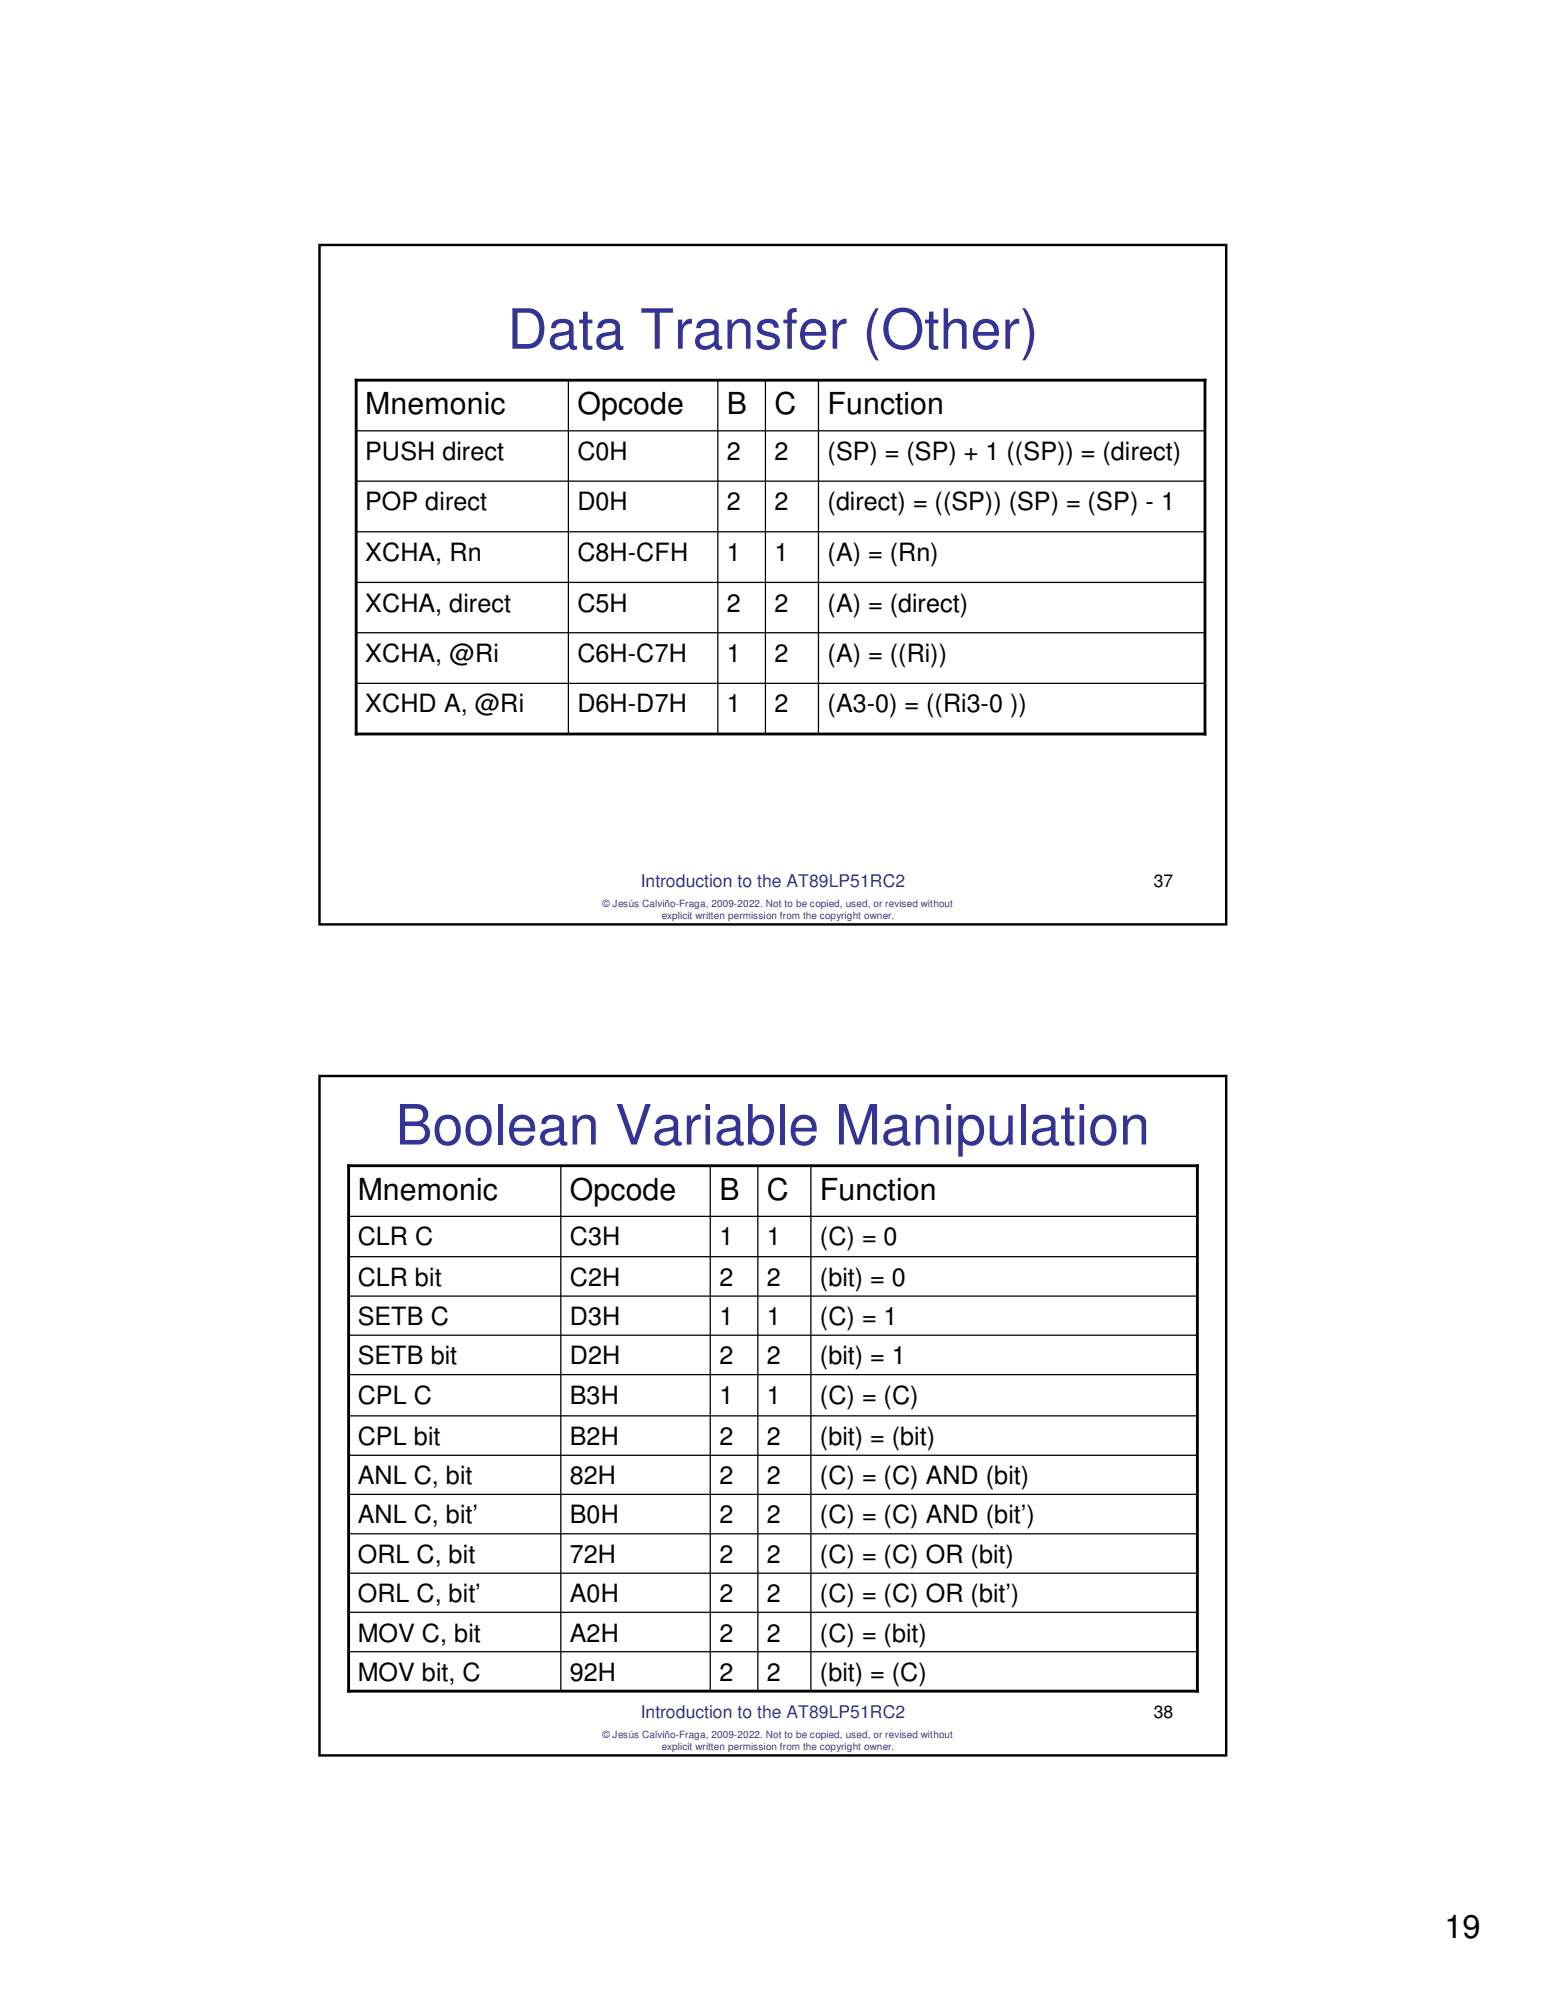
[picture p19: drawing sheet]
<svg xmlns="http://www.w3.org/2000/svg" width="216mm" height="279mm" viewBox="0 0 216 279" stroke-linecap="round" stroke-linejoin="round" font-family="sans-serif">
<defs><g id="words">
<g font-size="7.7" fill="#339">
<text x="70.9" y="48.7">Data Transfer (Other)</text>
<text x="55.2" y="159.8">Boolean Variable Manipulation</text>
</g>
<text font-size="4.6" x="201.7" y="270.6">19</text>
<g font-size="4.2">
<text x="51" y="57.8">Mnemonic</text>
<text x="80.6" y="57.8">Opcode</text>
<text x="101.5" y="57.8">B</text>
<text x="108.2" y="57.8">C</text>
<text x="115.6" y="57.8">Function</text>
<text x="50" y="167.5">Mnemonic</text>
<text x="79.6" y="167.5">Opcode</text>
<text x="100.5" y="167.5">B</text>
<text x="107.1" y="167.5">C</text>
<text x="114.5" y="167.5">Function</text>
</g>
<g font-size="3.5">
<text x="51" y="64.2">PUSH direct</text>
<text x="80.6" y="64.2">C0H</text>
<text x="101.5" y="64.2">2</text>
<text x="108.2" y="64.2">2</text>
<text x="115.6" y="64.2">(SP) = (SP) + 1 ((SP)) = (direct)</text>
<text x="51" y="71.2">POP direct</text>
<text x="80.6" y="71.2">D0H</text>
<text x="101.5" y="71.2">2</text>
<text x="108.2" y="71.2">2</text>
<text x="115.6" y="71.2">(direct) = ((SP)) (SP) = (SP) - 1</text>
<text x="51" y="78.3">XCHA, Rn</text>
<text x="80.6" y="78.3">C8H-CFH</text>
<text x="101.5" y="78.3">1</text>
<text x="108.2" y="78.3">1</text>
<text x="115.6" y="78.3">(A) = (Rn)</text>
<text x="51" y="85.4">XCHA, direct</text>
<text x="80.6" y="85.4">C5H</text>
<text x="101.5" y="85.4">2</text>
<text x="108.2" y="85.4">2</text>
<text x="115.6" y="85.4">(A) = (direct)</text>
<text x="51" y="92.4">XCHA, @Ri</text>
<text x="80.6" y="92.4">C6H-C7H</text>
<text x="101.5" y="92.4">1</text>
<text x="108.2" y="92.4">2</text>
<text x="115.6" y="92.4">(A) = ((Ri))</text>
<text x="51" y="99.5">XCHD A, @Ri</text>
<text x="80.6" y="99.5">D6H-D7H</text>
<text x="101.5" y="99.5">1</text>
<text x="108.2" y="99.5">2</text>
<text x="115.6" y="99.5">(A3-0) = ((Ri3-0 ))</text>
<text x="50" y="173.9">CLR C</text>
<text x="79.6" y="173.9">C3H</text>
<text x="100.5" y="173.9">1</text>
<text x="107.1" y="173.9">1</text>
<text x="114.5" y="173.9">(C) = 0</text>
<text x="50" y="179.5">CLR bit</text>
<text x="79.6" y="179.5">C2H</text>
<text x="100.5" y="179.5">2</text>
<text x="107.1" y="179.5">2</text>
<text x="114.5" y="179.5">(bit) = 0</text>
<text x="50" y="185">SETB C</text>
<text x="79.6" y="185">D3H</text>
<text x="100.5" y="185">1</text>
<text x="107.1" y="185">1</text>
<text x="114.5" y="185">(C) = 1</text>
<text x="50" y="190.5">SETB bit</text>
<text x="79.6" y="190.5">D2H</text>
<text x="100.5" y="190.5">2</text>
<text x="107.1" y="190.5">2</text>
<text x="114.5" y="190.5">(bit) = 1</text>
<text x="50" y="196">CPL C</text>
<text x="79.6" y="196">B3H</text>
<text x="100.5" y="196">1</text>
<text x="107.1" y="196">1</text>
<text x="114.5" y="196">(C) = (C)</text>
<text x="50" y="201.8">CPL bit</text>
<text x="79.6" y="201.8">B2H</text>
<text x="100.5" y="201.8">2</text>
<text x="107.1" y="201.8">2</text>
<text x="114.5" y="201.8">(bit) = (bit)</text>
<text x="50" y="207.3">ANL C, bit</text>
<text x="79.6" y="207.3">82H</text>
<text x="100.5" y="207.3">2</text>
<text x="107.1" y="207.3">2</text>
<text x="114.5" y="207.3">(C) = (C) AND (bit)</text>
<text x="50" y="212.7">ANL C, bit’</text>
<text x="79.6" y="212.7">B0H</text>
<text x="100.5" y="212.7">2</text>
<text x="107.1" y="212.7">2</text>
<text x="114.5" y="212.7">(C) = (C) AND (bit’)</text>
<text x="50" y="218.2">ORL C, bit</text>
<text x="79.6" y="218.2">72H</text>
<text x="100.5" y="218.2">2</text>
<text x="107.1" y="218.2">2</text>
<text x="114.5" y="218.2">(C) = (C) OR (bit)</text>
<text x="50" y="223.7">ORL C, bit’</text>
<text x="79.6" y="223.7">A0H</text>
<text x="100.5" y="223.7">2</text>
<text x="107.1" y="223.7">2</text>
<text x="114.5" y="223.7">(C) = (C) OR (bit’)</text>
<text x="50" y="229.2">MOV C, bit</text>
<text x="79.6" y="229.2">A2H</text>
<text x="100.5" y="229.2">2</text>
<text x="107.1" y="229.2">2</text>
<text x="114.5" y="229.2">(C) = (bit)</text>
<text x="50" y="234.7">MOV bit, C</text>
<text x="79.6" y="234.7">92H</text>
<text x="100.5" y="234.7">2</text>
<text x="107.1" y="234.7">2</text>
<text x="114.5" y="234.7">(bit) = (C)</text>
</g>
<g font-size="2.5" fill="#339">
<text x="89.5" y="123.8">Introduction to the AT89LP51RC2</text>
<text x="89.5" y="239.8">Introduction to the AT89LP51RC2</text>
</g>
<g font-size="2.5">
<text x="161.1" y="123.8">37</text>
<text x="161.1" y="239.8">38</text>
</g>
<g font-size="1.4" fill="#339">
<text x="84.2" y="126.6">© Jesús Calviño-Fraga, 2009-2022. Not to be copied, used, or revised without</text>
<text x="92.4" y="128.3">explicit written permission from the copyright owner.</text>
<text x="84.2" y="242.7">© Jesús Calviño-Fraga, 2009-2022. Not to be copied, used, or revised without</text>
<text x="92.4" y="244.3">explicit written permission from the copyright owner.</text>
</g>
</g></defs>
<path d="M49.7 53.1h118.6v49.4h-118.6z" fill="none" stroke="#000" stroke-width=".4"/>
<path d="M79.4 53.1v49.4M100.2 53.1v49.4M106.9 53.1v49.4M114.3 53.1v49.4M49.7 74.3h118.6M49.7 67.2h118.6M49.7 60.2h118.6M49.7 81.3h118.6M49.7 88.3h118.6M49.7 95.4h118.6" fill="none" stroke="#000" stroke-width=".18"/>
<path d="M44.6 34.2h126.6v94.9h-126.6z" fill="none" stroke="#000" stroke-width=".34"/>
<path d="M44.4 150.1h127v95.2h-127z" fill-rule="evenodd" fill="#fff"/>
<path d="M48.7 162.8h118.5v73.3h-118.5z" fill="none" stroke="#000" stroke-width=".4"/>
<g fill="none" stroke="#000" stroke-width=".18">
<path d="M48.7 175.5h118.5M48.7 169.8h118.5M78.3 162.8v73.3M99.2 162.8v73.3M105.8 162.8v73.3M113.2 162.8v73.3M48.7 181h118.5M48.7 186.4h118.5M48.7 191.9h118.5M48.7 197.7h118.5M48.7 203.2h118.5M48.7 208.7h118.5"/>
<path d="M48.7 219.7h118.5M48.7 214.2h118.5M48.7 230.6h118.5M48.7 225.1h118.5"/>
</g>
<path d="M44.6 150.2h126.6v94.9h-126.6z" fill="none" stroke="#000" stroke-width=".34"/>
<use href="#words"/>
</svg>
